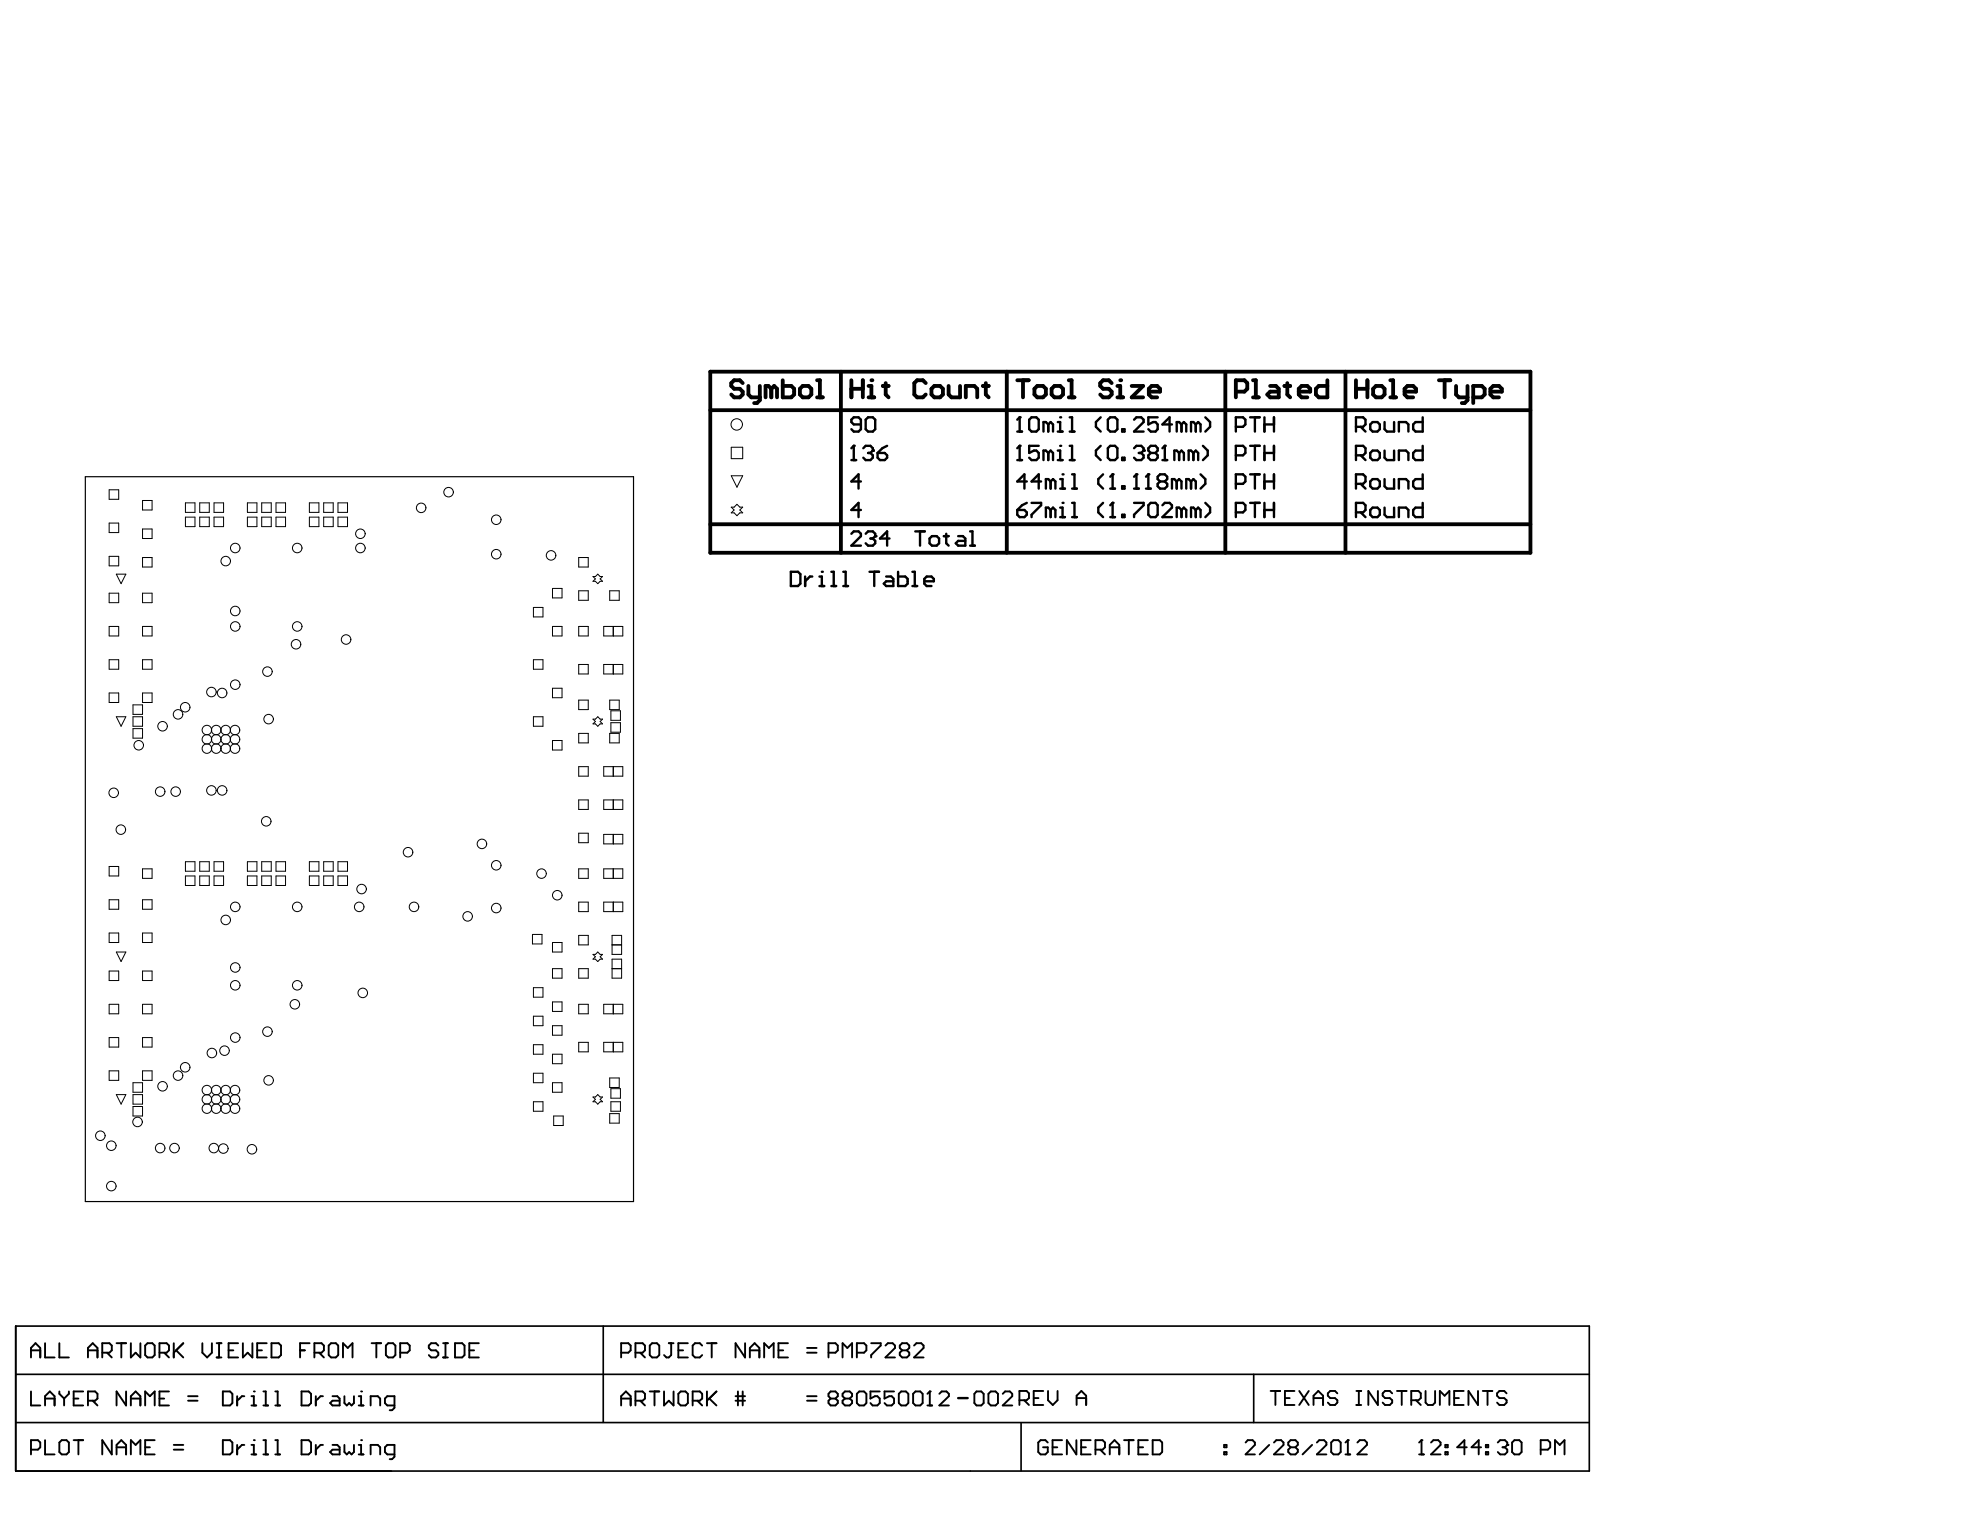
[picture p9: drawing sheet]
<svg xmlns="http://www.w3.org/2000/svg" width="279mm" height="216mm" viewBox="0 0 279 216" stroke-linecap="round" stroke-linejoin="round" font-family="sans-serif">
<path d="M12 67.3h77.4v102.3h-77.4z" fill="none" stroke="#000" stroke-width=".17"/>
<path d="M2.2 187.1h222v20.5h-222zM2.2 193.9h222M85.1 187.1v13.6M176.9 193.9v6.8M2.2 200.7h221.9M144 200.8v6.7" fill="none" stroke="#000" stroke-width=".24"/>
<g fill="none" stroke="#000" stroke-width=".34">
<path d="M121.5 59.9h-1.1l-.3-.3v-.4l.3-.3h.7l.4 .3v1.4l-.4 .3h-.7l-.3-.3M122.1 59.2l.4-.3h.6l.4 .3v1.4l-.4 .3h-.6l-.4-.3zM143.5 59.2l.3-.3v2M145.2 59.2l.3-.3h.7l.3 .3v1.4l-.3 .3h-.7l-.3-.3zM147.9 59.9l-.4-.3h-.3v1.3M147.9 59.9v1M147.9 59.9l.3-.3 .4 .3v1M149.2 59.6h.4v1.3M150.9 58.9h.3v2M155.3 58.9l-.7 .7v.6l.7 .7M156.3 59.2l.3-.3h.7l.3 .3v1.4l-.3 .3h-.7l-.3-.3zM160 59.2l.3-.3h.7l.3 .3v.4l-1.3 1.3h1.3"/>
<path d="M163.3 58.9h-1.3v1l.7-.3h.3l.3 .3v.7l-.3 .3h-.7l-.3-.3M165.3 59.9h-1.3l1-1v2M166.7 59.9l-.4-.3h-.3v1.3M166.7 59.9v1M166.7 59.9l.3-.3 .4 .3v1M168.7 59.9l-.3-.3h-.4v1.3M168.7 59.9v1M168.7 59.9l.3-.3 .4 .3v1M170 58.9l.7 .7v.6l-.7 .7M176.4 58.9h1.3M177 58.9v2M178.4 59.9h1.3"/>
<path d="M178.4 58.9v2M179.7 58.9v2M193.3 59.9l.3-.3h.7l.4 .3v.7l-.4 .3h-.7l-.3-.3zM195.3 59.6v1l.4 .3h1v-1.3M200.7 58.9v2h-1l-.3-.3v-.7l.3-.3h1M120.1 75.3l.3-.3h.7l.4 .3v.4l-1.4 1.3h1.4M120.1 64.9h.7M120.1 63.2l.3-.3v2M121.5 67.9h-1.4l1-1v2M121.5 72h-1.4l1-1v2M121.8 63.2l.3-.3h.7l.3 .3v.4l-.3 .3M122.1 75.3l.4-.3h.6l.4 .3v.4l-.4 .3"/>
<path d="M122.5 63.9h.3M122.8 63.9l.3 .4v.3l-.3 .3h-.7l-.3-.3M122.8 76h.3M123.1 76l.4 .3v.4l-.4 .3h-.6l-.4-.3M123.8 63.9h1l.4 .4v.3l-.4 .3h-.7l-.3-.3zM125.2 62.9l-.7 .3-.7 .7M125.5 76h-1.4l1.1-1v2M129.1 75h1.4M129.8 75v2M131.1 76l.4-.3h.6l.4 .3v.7l-.4 .3h-.6l-.4-.3zM133.2 75.7h.6M133.5 75.3v1.4l.3 .3"/>
<path d="M135.2 75.7h.6l.4 .3v1h-1l-.4-.3 .4-.4h1M136.9 77h.6M136.9 75h.3v2M143.5 60.9h.7M143.5 63.2l.3-.3v2M143.5 64.9h.7M143.5 72h1l.4 .3v.3l-.4 .4h-.7l-.3-.4zM144.9 67.9h-1.4l1-1v2M144.9 71l-.7 .3-.7 .7M145.5 71h1.4v.3l-1.4 1.3v.4M146.5 62.9h-1.3v1l.7-.3h.3l.3 .3v.7l-.3 .3h-.7l-.3-.3M146.9 67.9h-1.4l1-1v2"/>
<path d="M147.9 63.9l.3-.3 .4 .3v1M147.9 63.9l-.4-.3h-.3v1.3M147.9 63.9v1M148.2 67.9l-.3-.3h-.4v1.3M148.2 72l-.3-.4h-.4v1.4M148.2 67.9v1M148.2 72v1M148.2 67.9l.4-.3 .3 .3v1M148.2 72l.4-.4 .3 .4v1M149.2 60.9h.7M149.2 63.6h.4v1.3M149.2 64.9h.7"/>
<path d="M149.6 67.6h.3v1.3M149.6 68.9h.6M149.6 71.6h.3v1.4M149.6 73h.6M150.9 60.9h.7M150.9 62.9h.3v2M150.9 64.9h.7M151.2 68.9h.7M151.2 66.9h.4v2M151.2 71h.4v2M151.2 73h.7M155.3 62.9l-.7 .7v.7l.7 .6"/>
<path d="M155.6 71l-.7 .6v.7l.7 .7M155.6 66.9l-.7 .7v.7l.7 .6M156.3 63.2l.3-.3h.7l.3 .3v1.4l-.3 .3h-.7l-.3-.3zM156.6 67.3l.4-.4v2M156.6 68.9h.7M156.6 71.3l.4-.3v2M156.6 73h.7M158.3 60.6h.3v.3h-.3zM158.3 64.6h.3v.3h-.3zM158.3 68.6h.3v.3h-.3zM158.3 72.6h.3v.4h-.3zM160 63.2l.3-.3h.7l.3 .3v.4l-.3 .3"/>
<path d="M160 71h1.3v.3l-1.3 1.3v.4M160 68.9h.7M160 67.3l.3-.4v2M160.7 63.9h.3M161 63.9l.3 .4v.3l-.3 .3h-.7l-.3-.3M161.7 67.3l.3-.4v2M161.7 68.9h.6M162 71.3l.3-.3h.7l.3 .3v1.3l-.3 .4h-.7l-.3-.4zM162.3 63.9l-.3-.3v-.4l.3-.3h.7l.3 .3v.4l-.3 .3M162.3 63.9l-.3 .4v.3l.3 .3h.7l.3-.3v-.3l-.3-.4M162.3 63.9h.7M163.7 67.9l-.4-.3v-.3l.4-.4h.6l.4 .4v.3l-.4 .3"/>
<path d="M163.7 67.9l-.4 .4v.3l.4 .3h.6l.4-.3v-.3l-.4-.4M163.7 67.9h.6M164 64.9h.7M164 63.2l.3-.3v2M164 71.3l.3-.3h.7l.3 .3v.3l-1.3 1.4h1.3M166 67.9v1M166 67.9l.3-.3 .4 .3v1M166 67.9l-.3-.3h-.4v1.3M166.3 63.9l-.3-.3h-.3v1.3M166.3 63.9v1M166.3 63.9l.4-.3 .3 .3v1M166.7 72l-.4-.4h-.3v1.4"/>
<path d="M166.7 72v1M166.7 72l.3-.4 .4 .4v1M168 67.9l-.3-.3h-.3v1.3M168 67.9v1M168 67.9l.4-.3 .3 .3v1M168.4 63.9l-.4-.3h-.3v1.3M168.4 63.9v1M168.4 63.9l.3-.3 .3 .3v1M168.7 72l-.3-.4h-.4v1.4M168.7 72v1M168.7 72l.3-.4 .4 .4v1M169.4 66.9l.6 .7v.7l-.6 .6"/>
<path d="M169.7 62.9l.7 .7v.7l-.7 .6M170 71l.7 .6v.7l-.7 .7M174.3 60.2h1.1l.3-.3v-.7l-.3-.3h-1.1v2M174.3 64.3h1.1l.3-.4v-.7l-.3-.3h-1.1v2M174.3 68.3h1.1l.3-.4v-.6l-.3-.4h-1.1v2M174.3 72.3h1.1l.3-.3v-.7l-.3-.3h-1.1v2M176.4 62.9h1.3M176.4 66.9h1.3M176.4 71h1.3M177 62.9v2M177 66.9v2M177 71v2"/>
<path d="M178.4 62.9v2M178.4 66.9v2M178.4 71v2M178.4 63.9h1.3M178.4 67.9h1.3M178.4 72h1.3M179.7 62.9v2M179.7 66.9v2M179.7 71v2M191.3 60.2h1l.3-.3v-.7l-.3-.3h-1v2M191.3 64.3h1l.3-.4v-.7l-.3-.3h-1v2M191.3 68.3h1l.3-.4v-.6l-.3-.4h-1v2"/>
<path d="M191.3 72.3h1l.3-.3v-.7l-.3-.3h-1v2M192 60.2l.6 .7M192 64.3l.6 .6M192 68.3l.6 .6M192 72.3l.6 .7M193.3 63.9l.3-.3h.7l.4 .3v.7l-.4 .3h-.7l-.3-.3zM193.3 67.9l.3-.3h.7l.4 .3v.7l-.4 .3h-.7l-.3-.3zM193.3 72l.3-.4h.7l.4 .4v.6l-.4 .4h-.7l-.3-.4zM195.3 63.6v1l.4 .3h1v-1.3M195.3 67.6v1l.4 .3h1v-1.3M195.3 71.6v1l.4 .4h1v-1.4M197.3 60.9v-1.3h1.1l.3 .3v1"/>
<path d="M197.3 64.9v-1.3h1.1l.3 .3v1M197.3 68.9v-1.3h1.1l.3 .3v1M197.3 73v-1.4h1.1l.3 .4v1M200.7 62.9v2h-1l-.3-.3v-.7l.3-.3h1M200.7 66.9v2h-1l-.3-.3v-.7l.3-.3h1M200.7 71v2h-1l-.3-.4v-.6l.3-.4h1M111.6 80.7h1l.3 .3v1.4l-.3 .3h-1zM113.6 81.4v1.3M114.6 81.4h-.3l-.7 .6M115.6 82.7h.7M115.6 81.4h.3v1.3M117.3 82.7h.7"/>
<path d="M117.3 80.7h.3v2M119 82.7h.6M119 80.7h.3v2M122.7 80.7h1.3M123.3 80.7v2M125 81.4h.7l.3 .3v1h-1l-.3-.3 .3-.4h1M126.7 80.7v2h1l.3-.3v-.7l-.3-.3h-1M128.7 82.7h.7M128.7 80.7h.4v2M130.4 82h1.3v-.3l-.3-.3h-.7l-.3 .3v.7l.3 .3h.7M135.2 197.3h1.3"/>
</g>
<g fill="none" stroke="#000" stroke-width=".27">
<path d="M4.4 191.6v-1.4l.6-.7 .7 .7v1.4M4.4 196.3v2h1.3M4.4 190.5h1.3M6.4 189.5v2.1h1.3M6.4 198.3v-1.3l.6-.7 .7 .7v1.3M6.4 197.4h1.3M8.4 189.5v2.1h1.3M8.4 196.3v.4l.6 .7M9 197.4v.9M9.7 196.3v.4l-.7 .7M10.4 197.4h.7M11.7 196.3h-1.3v2h1.3"/>
<path d="M12.4 190.5h1.4M12.4 197.7h1l.4-.3v-.7l-.4-.4h-1v2M12.4 191.6v-1.4l.7-.7 .7 .7v1.4M13.1 197.7l.7 .6M14.4 190.9h1l.4-.4v-.6l-.4-.4h-1v2.1M15.1 190.9l.7 .7M16.4 189.5h1.4M17.1 189.5v2.1M17.8 196.3v2l-1.4-2v2M18.5 189.5v2.1l.6-.7 .7 .7v-2.1M18.5 198.3v-1.3l.6-.7 .7 .7v1.3M18.5 197.4h1.3"/>
<path d="M20.5 189.9l.3-.4h.7l.3 .4v1.3l-.3 .4h-.7l-.3-.4zM20.5 198.3v-2l.7 .7 .6-.7v2M22.5 190.9h1l.3-.4v-.6l-.3-.4h-1v2.1M22.5 197.4h.7M23.2 190.9l.6 .7M23.8 196.3h-1.3v2h1.3M24.5 189.5v2.1M24.8 190.5l1.1 1.1M25.9 189.5l-1.4 1.4M26.5 197.7h1.4M26.5 197h1.4M28.5 189.5v1.4l.7 .7 .7-.7v-1.4"/>
<path d="M30.6 189.5h.6M30.6 191.6h.6M30.9 189.5v2.1M31.4 196.3h1l.4 .4v1.3l-.4 .3h-1zM32.2 190.5h.7M33.5 197v1.3M33.6 189.5h-1.4v2.1h1.4M34.3 189.5v2.1l.6-.7 .7 .7v-2.1M34.5 197h-.4l-.6 .7M35.5 198.3h.6M35.5 197h.3v1.3M35.8 196.3h.1"/>
<path d="M36.3 190.5h.7M37.2 198.3h.6M37.2 196.3h.3v2M37.6 189.5h-1.3v2.1h1.3M38.3 189.5h1l.3 .4v1.3l-.3 .4h-1zM38.8 198.3h.7M38.8 196.3h.4v2M42.3 190.5h.7M42.5 196.3h1l.4 .4v1.3l-.4 .3h-1zM43.7 189.5h-1.4v2.1M44.4 190.9h1l.3-.4v-.6l-.3-.4h-1v2.1M44.6 197v1.3"/>
<path d="M45 190.9l.7 .7M45.6 197h-.4l-.6 .7M46.4 189.9l.3-.4h.7l.3 .4v1.3l-.3 .4h-.7l-.3-.4zM46.9 197h.7l.3 .4v.9h-1l-.3-.3 .3-.3h1M48.4 191.6v-2.1l.7 .7 .6-.7v2.1M48.6 197v1l.3 .3 .4-.3 .3 .3 .3-.3v-1M50.6 198.3h.7M50.6 197h.3v1.3M50.9 196.3h.1M52.3 198.3v-1.3h1l.3 .4v.9M52.4 189.5h1.4M53.1 189.5v2.1"/>
<path d="M54.4 189.9l.4-.4h.6l.4 .4v1.3l-.4 .4h-.6l-.4-.4zM55.6 198.3h-1l-.3-.3v-.6l.3-.4h1v1.7l-.3 .3h-.3M56.5 190.9h1l.3-.4v-.6l-.3-.4h-1v2.1M61.8 189.9l-.3-.4h-.7l-.3 .4v.3l.3 .3h.7l.3 .4v.3l-.3 .4h-.7l-.3-.4M62.5 189.5h.7M62.5 191.6h.7M62.8 189.5v2.1M64.2 189.5h1l.3 .4v1.3l-.3 .4h-1zM66.2 190.5h.7M67.6 189.5h-1.4v2.1h1.4M87.6 190.9h1l.4-.4v-.6l-.4-.4h-1v2.1M87.6 198.3v-1.3l.7-.7 .7 .7v1.3"/>
<path d="M87.6 197.4h1.4M89.6 190.9h1.1l.3-.4v-.6l-.3-.4h-1.1v2.1M89.6 197.7h1.1l.3-.3v-.7l-.3-.4h-1.1v2M90.3 190.9l.7 .7M90.3 197.7l.7 .6M91.7 189.9l.3-.4h.7l.3 .4v1.3l-.3 .4h-.7l-.3-.4zM91.7 196.3h1.3M92.3 196.3v2M93.7 196.3v2l.7-.6 .6 .6v-2M94.4 189.5h.6M94.7 189.5v1.7l-.3 .4h-.4l-.3-.4M95.7 196.7l.3-.4h.7l.3 .4v1.3l-.3 .3h-.7l-.3-.3z"/>
<path d="M95.7 190.5h.7M97 189.5h-1.3v2.1h1.3M97.7 197.7h1l.4-.3v-.7l-.4-.4h-1v2M98.4 197.7l.7 .6M99.1 189.9l-.4-.4h-.6l-.4 .4v1.3l.4 .4h.6l.4-.4M99.7 189.5h1.4M99.7 196.3v2M99.7 197.7l1.4-1.4-1 1.1 1 .9M100.4 189.5v2.1M103.8 197.7h1.3M103.8 197h1.3M104.1 196.3v2"/>
<path d="M104.8 196.3v2M105.1 189.5v2.1l-1.3-2.1v2.1M105.8 190.5h1.3M105.8 191.6v-1.4l.7-.7 .6 .7v1.4M107.8 191.6v-2.1l.7 .7 .6-.7v2.1M109.8 190.5h.7M111.2 189.5h-1.4v2.1h1.4M113.9 190.9h1.3M113.9 190.2h1.3M113.9 197.7h1.3M113.9 197h1.3M116.9 190.9h1l.3-.4v-.6l-.3-.4h-1v2.1"/>
<path d="M117.2 197.4l-.3 .3v.3l.3 .3h.7l.3-.3v-.3l-.3-.3M117.2 197.4h.7M117.2 197.4l-.3-.4v-.3l.3-.4h.7l.3 .4v.3l-.3 .4M118.9 191.6v-2.1l.6 .7 .7-.7v2.1M119.2 197.4l-.3 .3v.3l.3 .3h.7l.3-.3v-.3l-.3-.3M119.2 197.4h.7M119.2 197.4l-.3-.4v-.3l.3-.4h.7l.3 .4v.3l-.3 .4M120.9 190.9h1l.3-.4v-.6l-.3-.4h-1v2.1M120.9 196.7l.3-.4h.7l.3 .4v1.3l-.3 .3h-.7l-.3-.3zM122.9 189.5h1.3v.4l-1.3 1.3v.4M124.1 196.3h-1.3v1.1l.6-.4h.4l.3 .4v.6l-.3 .3h-.7l-.3-.3M124.9 189.9l.4-.4h.6l.4 .4v.3l-1.4 1.4h1.4"/>
<path d="M126.1 196.3h-1.3v1.1l.7-.4h.3l.3 .4v.6l-.3 .3h-.7l-.3-.3M126.8 196.7l.3-.4h.7l.3 .4v1.3l-.3 .3h-.7l-.3-.3zM127.3 190.5l-.4-.3v-.3l.4-.4h.6l.4 .4v.3l-.4 .3M127.3 190.5l-.4 .4v.3l.4 .4h.6l.4-.4v-.3l-.4-.4M127.3 190.5h.6M128.8 196.7l.4-.4h.6l.4 .4v1.3l-.4 .3h-.6l-.4-.3zM129 189.9l.3-.4h.7l.3 .4v.3l-1.3 1.4h1.3M130.8 198.3h.7M131.2 196.3h.1M131.2 196.3v2M131.2 196.3l-.4 .4M132.5 196.7l.4-.4h.6l.4 .4v.3l-1.4 1.3h1.4"/>
<path d="M137.8 196.3h.6l.4 .4v1.3l-.4 .3h-.6l-.3-.3v-1.3zM139.4 196.7l.4-.4h.7l.3 .4v1.3l-.3 .3h-.7l-.4-.3zM141.5 196.7l.3-.4h.7l.3 .4v.3l-1.3 1.3h1.3M143.8 197.6h1l.4-.3v-.7l-.4-.3h-1v2M144.5 197.6l.7 .7M145.8 197.3h.7M147.2 196.3h-1.4v2h1.4M147.8 196.3v1.3l.7 .7 .7-.7v-1.3M151.9 197.3h1.3M151.9 198.3v-1.3l.7-.7 .6 .7v1.3M179.3 196.3h1.3M179.9 196.3v2"/>
<path d="M181.3 197.3h.6M182.6 196.3h-1.3v2h1.3M183.3 196.3l1.3 2M184.6 196.3l-1.3 2M185.3 197.3h1.4M185.3 198.3v-1.3l.7-.7 .7 .7v1.3M188.7 196.6l-.4-.3h-.6l-.4 .3v.4l.4 .3h.6l.4 .3v.3l-.4 .4h-.6l-.4-.4M191.4 196.3h.6M191.4 198.3h.6M191.7 196.3v2M194.4 196.3v2l-1.4-2v2M196.4 196.6l-.3-.3h-.7l-.3 .3v.4l.3 .3h.7l.3 .3v.3l-.3 .4h-.7l-.3-.4"/>
<path d="M197.1 196.3h1.3M197.7 196.3v2M199.1 197.6h1l.3-.3v-.7l-.3-.3h-1v2M199.8 197.6l.6 .7M201.1 196.3v1.6l.3 .4h.7l.4-.4v-1.6M203.1 198.3v-2l.7 .7 .7-.7v2M205.1 197.3h.7M206.5 196.3h-1.4v2h1.4M208.5 196.3v2l-1.3-2v2M209.2 196.3h1.3M209.9 196.3v2M212.5 196.6l-.3-.3h-.7l-.3 .3v.4l.3 .3h.7l.3 .3v.3l-.3 .4h-.7l-.3-.4"/>
<path d="M4.4 204.6h.9l.4-.4v-.6l-.4-.4h-.9v2M6.4 203.2v2h1.3M8.4 203.6l.3-.4h.7l.3 .4v1.3l-.3 .3h-.7l-.3-.3zM10.4 203.2h1.3M11.1 203.2v2M15.8 203.2v2l-1.4-2v2M16.4 205.2v-1.3l.7-.7 .7 .7v1.3M16.4 204.2h1.4M18.5 205.2v-2l.6 .7 .7-.7v2M20.5 204.2h.7M21.8 203.2h-1.3v2h1.3M24.5 204.6h1.4"/>
<path d="M24.5 203.9h1.4M31.4 203.2h1l.4 .4v1.3l-.4 .3h-1zM33.5 203.9v1.3M34.5 203.9h-.4l-.6 .7M35.5 205.2h.6M35.5 203.9h.3v1.3M35.8 203.2h.1M37.2 203.2h.3v2M37.2 205.2h.6M38.8 203.2h.4v2M38.8 205.2h.7M42.5 203.2h1l.4 .4v1.3l-.4 .3h-1z"/>
<path d="M44.6 203.9v1.3M45.6 203.9h-.4l-.6 .7M46.9 203.9h.7l.3 .3v1h-1l-.3-.3 .3-.3h1M48.6 203.9v1l.3 .3 .4-.3 .3 .3 .3-.3v-1M50.6 205.2h.7M50.6 203.9h.3v1.3M50.9 203.2h.1M52.3 205.2v-1.3h1l.3 .3v1M55.6 205.2h-1l-.3-.3v-.7l.3-.3h1v1.7l-.3 .3h-.3M147.8 203.6l-.3-.4h-.7l-.3 .4v1.3l.3 .3h.7l.3-.3v-.7h-.7M148.5 204.2h.7M149.8 203.2h-1.3v2h1.3"/>
<path d="M151.9 203.2v2l-1.4-2v2M152.5 204.2h.7M153.9 203.2h-1.4v2h1.4M154.5 204.6h1l.4-.4v-.6l-.4-.4h-1v2M155.2 204.6l.7 .6M156.6 204.2h1.3M156.6 205.2v-1.3l.6-.7 .7 .7v1.3M158.6 203.2h1.3M159.2 203.2v2M160.6 204.2h.7M161.9 203.2h-1.3v2h1.3M162.6 203.2h1l.4 .4v1.3l-.4 .3h-1z"/>
<path d="M172.7 204.9h.3v.3h-.3zM172.7 203.9h.3v.3h-.3zM175.7 203.6l.3-.4h.7l.3 .4v.3l-1.3 1.3h1.3M179.1 203.9l-1.4 1.3M179.7 203.6l.4-.4h.6l.4 .4v.3l-1.4 1.3h1.4M182.1 204.2l-.4-.3v-.3l.4-.4h.7l.3 .4v.3l-.3 .3M182.1 204.2l-.4 .4v.3l.4 .3h.7l.3-.3v-.3l-.3-.4M182.1 204.2h.7M185.1 203.9l-1.3 1.3M185.8 203.6l.3-.4h.7l.3 .4v.3l-1.3 1.3h1.3M187.8 203.6l.3-.4h.7l.3 .4v1.3l-.3 .3h-.7l-.3-.3zM189.8 205.2h.7"/>
<path d="M190.1 203.2h.1M190.1 203.2v2M190.1 203.2l-.3 .4M191.5 203.6l.3-.4h.7l.3 .4v.3l-1.3 1.3h1.3M200.2 205.2h.7M200.5 203.2h.1M200.5 203.2v2M200.5 203.2l-.3 .4M201.9 203.6l.3-.4h.7l.3 .4v.3l-1.3 1.3h1.3M203.9 204.9h.3v.3h-.3zM203.9 203.9h.3v.3h-.3zM206.9 204.2h-1.3l1-1v2"/>
<path d="M208.9 204.2h-1.3l1-1v2M209.6 204.9h.4v.3h-.4zM209.6 203.9h.4v.3h-.4zM211.3 203.6l.3-.4h.7l.3 .4v.3M212 204.2h.3M212.3 204.2l.3 .4v.3l-.3 .3h-.7l-.3-.3M212.6 203.9h.1M212.6 203.9l-.3 .3M213.3 203.6l.4-.4h.6l.4 .4v1.3l-.4 .3h-.6l-.4-.3zM217.4 204.6h1l.3-.4v-.6l-.3-.4h-1v2M219.4 205.2v-2l.6 .7 .7-.7v2"/>
</g>
<g fill="#000">
<circle cx="122.9" cy="53.7" r=".27"/>
<circle cx="143.8" cy="58.9" r=".17"/>
<circle cx="149.6" cy="58.9" r=".17"/>
<circle cx="158" cy="53.7" r=".27"/>
<circle cx="120.4" cy="62.9" r=".17"/>
<circle cx="123.1" cy="63.6" r=".17"/>
<circle cx="123.5" cy="75.7" r=".17"/>
<circle cx="143.8" cy="62.9" r=".17"/>
<circle cx="149.6" cy="62.9" r=".17"/>
<circle cx="149.9" cy="71" r=".17"/>
<circle cx="149.9" cy="66.9" r=".17"/>
<circle cx="157" cy="66.9" r=".17"/>
<circle cx="157" cy="71" r=".17"/>
<circle cx="160.3" cy="66.9" r=".17"/>
<circle cx="161.3" cy="63.6" r=".17"/>
<circle cx="162" cy="66.9" r=".17"/>
<circle cx="164.3" cy="62.9" r=".17"/>
<circle cx="115.9" cy="80.7" r=".17"/>
</g>
<g fill="none" stroke="#000" stroke-width=".14">
<path d="M15.4 69.1h1.3v1.4h-1.3zM15.4 73.8h1.3v1.4h-1.3zM15.4 78.5h1.3v1.3h-1.3zM20.1 70.6h1.4v1.4h-1.4zM20.1 74.6h1.4v1.4h-1.4zM20.1 78.7h1.4v1.3h-1.4zM26.2 71h1.3v1.3h-1.3zM26.2 73h1.3v1.3h-1.3zM28.2 71h1.3v1.3h-1.3zM28.2 73h1.3v1.3h-1.3zM30.2 71h1.3v1.3h-1.3zM30.2 73h1.3v1.3h-1.3z"/>
<path d="M34.9 71h1.3v1.3h-1.3zM34.9 73h1.3v1.3h-1.3zM36.9 71h1.4v1.3h-1.4zM36.9 73h1.4v1.3h-1.4zM38.9 71h1.4v1.3h-1.4zM38.9 73h1.4v1.3h-1.4zM43.6 71h1.4v1.3h-1.4zM43.6 73h1.4v1.3h-1.4zM45.7 71h1.3v1.3h-1.3zM45.7 73h1.3v1.3h-1.3zM47.7 71h1.3v1.3h-1.3zM47.7 73h1.3v1.3h-1.3z"/>
<path d="M81.6 78.7h1.4v1.3h-1.4zM103.2 63.1h1.6v1.6h-1.6zM103.2 67.1h1.6l-.8 1.6zM103.2 71.6h.4l.4-.4 .4 .4h.4l-.4 .4 .4 .4h-.4l-.4 .4-.4-.4h-.4l.4-.4zM15.4 97.8h1.3v1.3h-1.3zM15.4 88.4h1.3v1.3h-1.3zM15.4 93.1h1.3v1.3h-1.3zM15.4 83.7h1.3v1.3h-1.3zM16.4 81h1.4l-.7 1.4zM18.8 99.5h1.3v1.3h-1.3zM20.1 83.7h1.4v1.3h-1.4zM20.1 88.4h1.4v1.3h-1.4z"/>
<path d="M20.1 93.1h1.4v1.3h-1.4zM20.1 97.8h1.4v1.3h-1.4zM75.3 85.7h1.3v1.4h-1.3zM75.3 93.1h1.3v1.3h-1.3zM77.9 88.4h1.4v1.3h-1.4zM77.9 83h1.4v1.4h-1.4zM77.9 97.1h1.4v1.4h-1.4zM81.6 88.4h1.4v1.3h-1.4zM81.6 93.8h1.4v1.3h-1.4zM81.6 83.4h1.4v1.3h-1.4zM81.6 98.8h1.4v1.3h-1.4zM83.7 81.4h.3l.3-.4 .4 .4h.3l-.3 .3 .3 .3h-.3l-.4 .4-.3-.4h-.3l.3-.3z"/>
<path d="M85.2 88.4h2.7v1.3h-2.7zM85.2 93.8h2.7v1.3h-2.7zM86 83.4h1.4v1.3h-1.4zM86 98.8h1.4v1.3h-1.4zM86.5 88.4v1.3M86.5 93.8v1.3M16.4 101.1h1.4l-.7 1.4zM18.8 101.1h1.3v1.4h-1.3zM18.8 102.8h1.3v1.4h-1.3zM75.3 101.1h1.3v1.4h-1.3zM77.9 104.5h1.4v1.3h-1.4zM81.6 108.2h1.4v1.3h-1.4z"/>
<path d="M81.6 112.9h1.4v1.3h-1.4zM81.6 103.5h1.4v1.3h-1.4zM81.6 117.6h1.4v1.3h-1.4zM83.7 101.5h.3l.3-.4 .4 .4h.3l-.3 .3 .3 .3h-.3l-.4 .4-.3-.4h-.3l.3-.3zM85.2 108.2h2.7v1.3h-2.7zM85.2 112.9h2.7v1.3h-2.7zM85.2 117.7h2.7v1.4h-2.7zM86 103.5h1.4v1.3h-1.4zM86.2 100.3h1.3v1.3h-1.3zM86.2 102h1.3v1.3h-1.3zM86.5 108.2v1.3M86.5 112.9v1.3"/>
<path d="M86.5 117.7v1.4M15.4 127h1.3v1.3h-1.3zM15.4 131.7h1.3v1.3h-1.3zM15.4 137h1.3v1.4h-1.3zM15.4 122.3h1.3v1.3h-1.3zM16.4 134.3h1.4l-.7 1.4zM20.1 122.6h1.4v1.3h-1.4zM20.1 127h1.4v1.3h-1.4zM20.1 131.7h1.4v1.3h-1.4zM20.1 137h1.4v1.4h-1.4zM26.2 123.6h1.3v1.4h-1.3zM26.2 121.6h1.3v1.3h-1.3z"/>
<path d="M28.2 123.6h1.3v1.4h-1.3zM28.2 121.6h1.3v1.3h-1.3zM30.2 123.6h1.3v1.4h-1.3zM30.2 121.6h1.3v1.3h-1.3zM34.9 123.6h1.3v1.4h-1.3zM34.9 121.6h1.3v1.3h-1.3zM36.9 123.6h1.4v1.4h-1.4zM36.9 121.6h1.4v1.3h-1.4zM38.9 123.6h1.4v1.4h-1.4zM38.9 121.6h1.4v1.3h-1.4zM43.6 123.6h1.4v1.4h-1.4zM43.6 121.6h1.4v1.3h-1.4z"/>
<path d="M45.7 123.6h1.3v1.4h-1.3zM45.7 121.6h1.3v1.3h-1.3zM47.7 123.6h1.3v1.4h-1.3zM47.7 121.6h1.3v1.3h-1.3zM75.1 131.9h1.4v1.3h-1.4zM75.3 139.4h1.3v1.3h-1.3zM77.9 133h1.4v1.3h-1.4zM77.9 136.7h1.4v1.3h-1.4zM81.6 122.6h1.4v1.3h-1.4zM81.6 127.3h1.4v1.3h-1.4zM81.6 136.7h1.4v1.3h-1.4zM81.6 132h1.4v1.3h-1.4z"/>
<path d="M83.7 134.7h.3l.3-.4 .4 .4h.3l-.3 .3 .3 .3h-.3l-.4 .4-.3-.4h-.3l.3-.3zM85.2 122.6h2.7v1.3h-2.7zM85.2 127.3h2.7v1.3h-2.7zM86.3 136.7h1.4M86.3 135.3h1.4v2.7h-1.4zM86.3 132h1.4v2.7h-1.4zM86.3 133.3h1.4M86.5 122.6v1.3M86.5 127.3v1.3M15.4 151.1h1.3v1.4h-1.3zM15.4 141.7h1.3v1.4h-1.3zM15.4 146.4h1.3v1.4h-1.3z"/>
<path d="M16.4 154.5h1.4l-.7 1.3zM18.8 152.8h1.3v1.3h-1.3zM18.8 154.5h1.3v1.3h-1.3zM18.8 156.1h1.3v1.4h-1.3zM20.1 141.7h1.4v1.4h-1.4zM20.1 146.4h1.4v1.4h-1.4zM20.1 151.1h1.4v1.4h-1.4zM75.3 155.5h1.3v1.3h-1.3zM75.3 143.4h1.3v1.3h-1.3zM75.3 147.4h1.3v1.4h-1.3zM75.3 151.4h1.3v1.4h-1.3zM77.9 141.4h1.4v1.3h-1.4z"/>
<path d="M77.9 144.7h1.4v1.4h-1.4zM77.9 148.8h1.4v1.3h-1.4zM77.9 152.8h1.4v1.3h-1.4zM78.1 157.5h1.4v1.3h-1.4zM81.6 141.7h1.4v1.4h-1.4zM81.6 147.1h1.4v1.3h-1.4zM83.7 154.8h.3l.3-.3 .4 .3h.3l-.3 .3 .3 .4h-.3l-.4 .3-.3-.3h-.3l.3-.4zM85.2 141.7h2.7v1.4h-2.7zM85.2 147.1h2.7v1.3h-2.7zM86 152.1h1.4v1.4h-1.4zM86 157.1h1.4v1.4h-1.4zM86.2 153.6h1.3v1.4h-1.3z"/>
<path d="M86.2 155.5h1.3v1.3h-1.3zM86.5 141.7v1.4M86.5 147.1v1.3"/>
<circle cx="103.9" cy="59.9" r=".81"/>
<circle cx="31.8" cy="79.2" r=".67"/>
<circle cx="33.2" cy="77.3" r=".67"/>
<circle cx="41.9" cy="77.3" r=".67"/>
<circle cx="50.8" cy="75.3" r=".67"/>
<circle cx="50.8" cy="77.3" r=".67"/>
<circle cx="59.4" cy="71.7" r=".67"/>
<circle cx="63.3" cy="69.5" r=".67"/>
<circle cx="70" cy="78.2" r=".67"/>
<circle cx="70" cy="73.3" r=".67"/>
<circle cx="77.7" cy="78.4" r=".67"/>
<circle cx="26.1" cy="99.8" r=".67"/>
<circle cx="29.8" cy="97.7" r=".67"/>
<circle cx="31.3" cy="97.8" r=".67"/>
<circle cx="33.2" cy="96.6" r=".67"/>
<circle cx="33.2" cy="88.4" r=".67"/>
<circle cx="33.2" cy="86.2" r=".67"/>
<circle cx="37.7" cy="94.8" r=".67"/>
<circle cx="41.8" cy="90.9" r=".67"/>
<circle cx="41.9" cy="88.4" r=".67"/>
<circle cx="48.8" cy="90.2" r=".67"/>
<circle cx="16" cy="111.9" r=".67"/>
<circle cx="17" cy="117.1" r=".67"/>
<circle cx="19.6" cy="105.2" r=".67"/>
<circle cx="22.6" cy="111.7" r=".67"/>
<circle cx="22.9" cy="102.5" r=".67"/>
<circle cx="24.8" cy="111.7" r=".67"/>
<circle cx="25.1" cy="100.8" r=".67"/>
<circle cx="29.2" cy="103" r=".67"/>
<circle cx="29.2" cy="105.6" r=".67"/>
<circle cx="29.2" cy="104.3" r=".67"/>
<circle cx="29.8" cy="111.5" r=".67"/>
<circle cx="30.5" cy="103" r=".67"/>
<circle cx="30.5" cy="105.6" r=".67"/>
<circle cx="30.5" cy="104.3" r=".67"/>
<circle cx="31.3" cy="111.5" r=".67"/>
<circle cx="31.8" cy="103" r=".67"/>
<circle cx="31.8" cy="105.6" r=".67"/>
<circle cx="31.8" cy="104.3" r=".67"/>
<circle cx="33.2" cy="103" r=".67"/>
<circle cx="33.2" cy="105.6" r=".67"/>
<circle cx="33.2" cy="104.3" r=".67"/>
<circle cx="37.6" cy="115.9" r=".67"/>
<circle cx="37.9" cy="101.5" r=".67"/>
<circle cx="68" cy="119.1" r=".67"/>
<circle cx="31.8" cy="129.8" r=".67"/>
<circle cx="33.2" cy="128" r=".67"/>
<circle cx="33.2" cy="136.5" r=".67"/>
<circle cx="33.2" cy="139" r=".67"/>
<circle cx="41.9" cy="128" r=".67"/>
<circle cx="41.9" cy="139" r=".67"/>
<circle cx="50.7" cy="128" r=".67"/>
<circle cx="51" cy="125.5" r=".67"/>
<circle cx="57.6" cy="120.3" r=".67"/>
<circle cx="58.4" cy="128" r=".67"/>
<circle cx="66" cy="129.3" r=".67"/>
<circle cx="70" cy="128.1" r=".67"/>
<circle cx="70" cy="122.1" r=".67"/>
<circle cx="76.4" cy="123.3" r=".67"/>
<circle cx="78.6" cy="126.3" r=".67"/>
<circle cx="19.4" cy="158.3" r=".67"/>
<circle cx="22.9" cy="153.3" r=".67"/>
<circle cx="25.1" cy="151.8" r=".67"/>
<circle cx="26.1" cy="150.6" r=".67"/>
<circle cx="29.2" cy="155.1" r=".67"/>
<circle cx="29.2" cy="156.4" r=".67"/>
<circle cx="29.2" cy="153.8" r=".67"/>
<circle cx="29.9" cy="148.6" r=".67"/>
<circle cx="30.5" cy="155.1" r=".67"/>
<circle cx="30.5" cy="156.4" r=".67"/>
<circle cx="30.5" cy="153.8" r=".67"/>
<circle cx="31.7" cy="148.3" r=".67"/>
<circle cx="31.8" cy="155.1" r=".67"/>
<circle cx="31.8" cy="156.4" r=".67"/>
<circle cx="31.8" cy="153.8" r=".67"/>
<circle cx="33.2" cy="155.1" r=".67"/>
<circle cx="33.2" cy="156.4" r=".67"/>
<circle cx="33.2" cy="153.8" r=".67"/>
<circle cx="33.2" cy="146.4" r=".67"/>
<circle cx="37.7" cy="145.6" r=".67"/>
<circle cx="37.9" cy="152.5" r=".67"/>
<circle cx="41.6" cy="141.7" r=".67"/>
<circle cx="51.2" cy="140.1" r=".67"/>
<circle cx="14.2" cy="160.3" r=".67"/>
<circle cx="15.7" cy="161.7" r=".67"/>
<circle cx="15.7" cy="167.4" r=".67"/>
<circle cx="22.6" cy="162" r=".67"/>
<circle cx="24.6" cy="162" r=".67"/>
<circle cx="30.2" cy="162" r=".67"/>
<circle cx="31.5" cy="162.1" r=".67"/>
<circle cx="35.5" cy="162.2" r=".67"/>
</g>
<g fill="none" stroke="#000" stroke-width=".54">
<path d="M100.2 52.4h115.7v25.6h-115.7zM100.2 57.9h115.7M104.8 54.1l-.4-.4h-.8l-.4 .4v.4l.4 .4h.8l.4 .4v.4l-.4 .4h-.8l-.4-.4M105.6 54.5v1.2l.4 .4h1.2M107.2 54.5v2l-.4 .4h-.4M108.8 54.9l.4-.4 .4 .4v1.2M108.8 54.9l-.4-.4h-.4v1.6M108.8 54.9v1.2M110.4 53.7v2.4h1.2l.4-.4v-.8l-.4-.4h-1.2M112.8 54.9l.4-.4h.9l.4 .4v.8l-.4 .4h-.9l-.4-.4zM115.3 53.7h.4v2.4M115.3 56.1h.8"/>
<path d="M118.6 52.4v25.6M120.1 54.9h1.6M120.1 53.7v2.4M121.7 53.7v2.4M122.5 56.1h.8M122.5 54.5h.4v1.6M124.5 54.5h.9M125 54.1v1.6l.4 .4M130.6 54.1l-.4-.4h-.8l-.4 .4v1.6l.4 .4h.8l.4-.4M131.4 54.9l.4-.4h.8l.4 .4v.8l-.4 .4h-.8l-.4-.4zM133.8 54.5v1.2l.4 .4h1.2v-1.6M136.2 56.1v-1.6h1.3l.4 .4v1.2"/>
<path d="M138.7 54.5h.8M139.1 54.1v1.6l.4 .4M142 52.4v25.6M143.5 53.7h1.6M144.3 53.7v2.4M145.9 54.9l.4-.4h.8l.4 .4v.8l-.4 .4h-.8l-.4-.4zM148.4 54.9l.4-.4h.8l.4 .4v.8l-.4 .4h-.8l-.4-.4zM150.8 53.7h.4v2.4M150.8 56.1h.8M156.8 54.1l-.4-.4h-.8l-.4 .4v.4l.4 .4h.8l.4 .4v.4l-.4 .4h-.8l-.4-.4M157.6 56.1h.8M157.6 54.5h.4v1.6"/>
<path d="M159.7 54.5h1.6l-1.6 1.6h1.6M162.1 55.3h1.6v-.4l-.5-.4h-.7l-.4 .4v.8l.4 .4h.7M172.9 52.4v25.6M174.3 55.3h1.3l.4-.4v-.8l-.4-.4h-1.3v2.4M176.8 53.7h.4v2.4M176.8 56.1h.8M179.2 54.5h.8l.4 .4v1.2h-1.2l-.4-.4 .4-.4h1.2M181.2 54.5h.8M181.6 54.1v1.6l.4 .4M183.2 55.3h1.6v-.4l-.4-.4h-.8l-.4 .4v.8l.4 .4h.8M187.3 53.7v2.4h-1.3l-.4-.4v-.8l.4-.4h1.3M189.8 52.4v25.6"/>
<path d="M191.3 54.9h1.6M191.3 53.7v2.4M192.9 53.7v2.4M193.7 54.9l.4-.4h.8l.4 .4v.8l-.4 .4h-.8l-.4-.4zM196.1 53.7h.4v2.4M196.1 56.1h.8M198.2 55.3h1.6v-.4l-.4-.4h-.8l-.4 .4v.8l.4 .4h.8M203 53.7h1.6M203.8 53.7v2.4M205.4 54.5v1.2l.4 .4h1.2M207 54.5v2l-.4 .4h-.4M207.8 56.1h1.2l.5-.4v-.8l-.5-.4h-1.2v2.4"/>
<path d="M210.3 55.3h1.6v-.4l-.4-.4h-.8l-.4 .4v.8l.4 .4h.8M100.2 74h115.7"/>
</g>
</svg>
